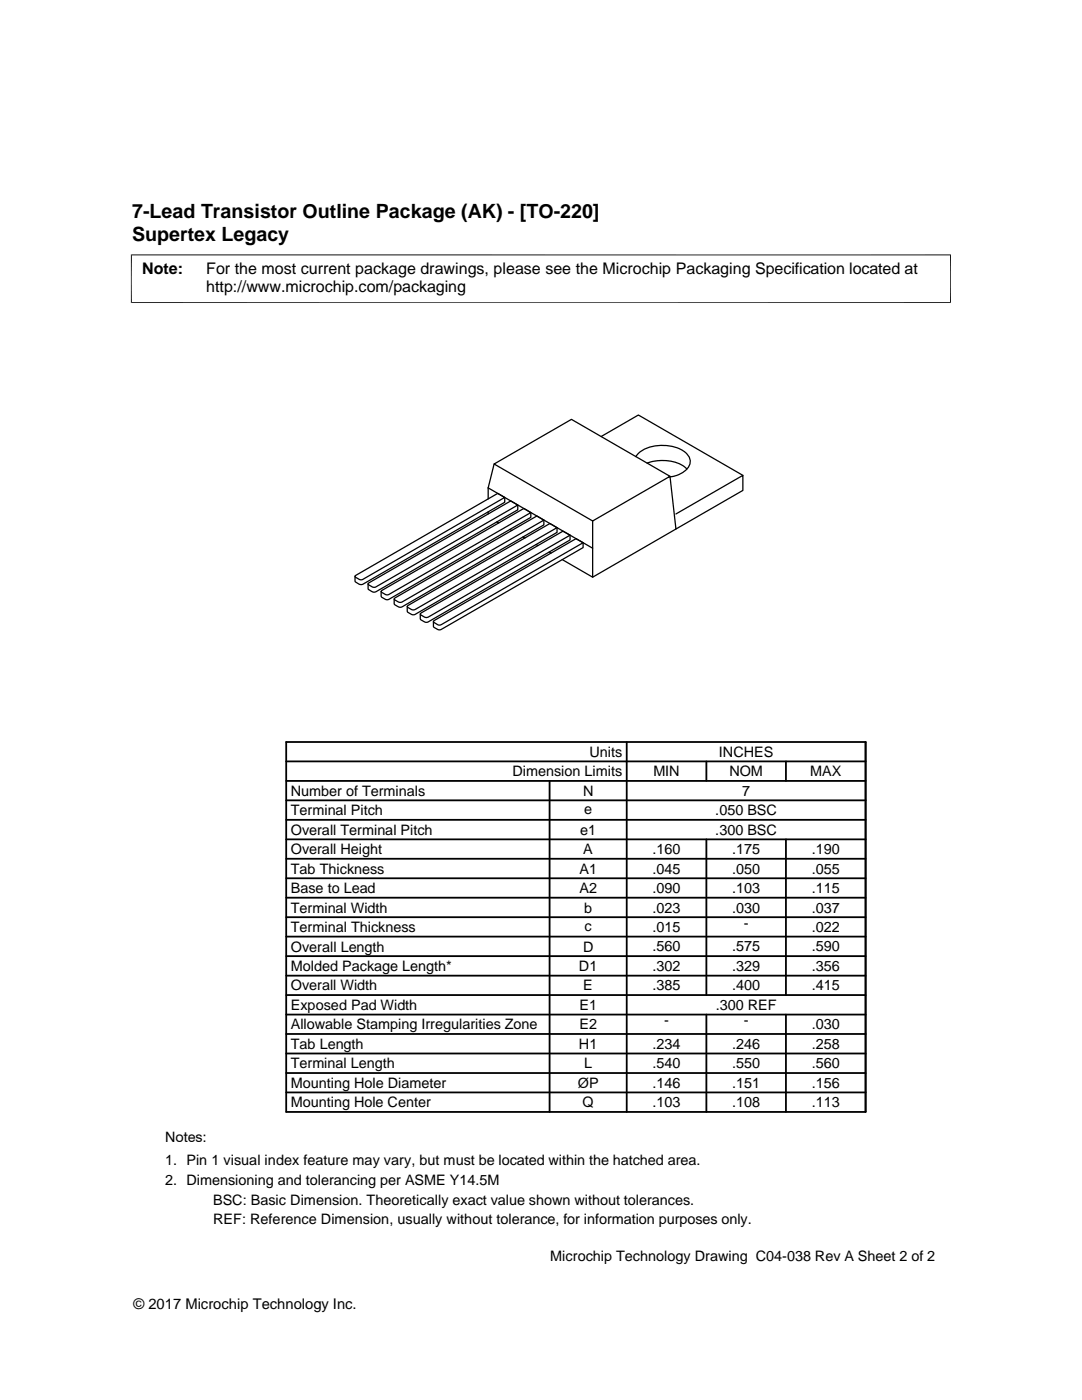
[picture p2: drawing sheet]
<svg xmlns="http://www.w3.org/2000/svg" width="216mm" height="279mm" viewBox="0 0 216 279" stroke-linecap="round" stroke-linejoin="round" font-family="sans-serif">
<defs><g id="words">
<g font-size="3.9">
<text x="26.4" y="43.5">7-Lead Transistor Outline Package (AK) - [TO-220]</text>
<text x="26.4" y="48">Supertex Legacy</text>
</g>
<g font-size="3.2">
<text x="28.4" y="54.6">Note:</text>
<text x="41.1" y="58.3">http://www.microchip.com/packaging</text>
<text x="41.1" y="54.6">For the most current package drawings, please see the Microchip Packaging Specification located at</text>
</g>
<g font-size="2.9">
<text x="102.3" y="154.9">Dimension Limits</text>
<text x="117.6" y="151">Units</text>
<text x="130.4" y="154.9">MIN</text>
<text x="143.4" y="151">INCHES</text>
<text x="145.5" y="154.9">NOM</text>
<text x="161.6" y="154.9">MAX</text>
<text x="58" y="158.8">Number of Terminals</text>
<text x="116.3" y="158.8">N</text>
<text x="148.1" y="158.8">7</text>
<text x="58" y="162.7">Terminal Pitch</text>
<text x="58" y="166.6">Overall Terminal Pitch</text>
<text x="115.8" y="166.6">e1</text>
<text x="116.6" y="162.4">e</text>
<text x="142.7" y="162.7">.050 BSC</text>
<text x="142.7" y="166.6">.300 BSC</text>
<text x="58" y="170.5">Overall Height</text>
<text x="116.4" y="170.5">A</text>
<text x="130.2" y="170.5">.160</text>
<text x="146.1" y="170.5">.175</text>
<text x="162" y="170.5">.190</text>
<text x="58" y="174.4">Tab Thickness</text>
<text x="58" y="178.2">Base to Lead</text>
<text x="115.6" y="174.4">A1</text>
<text x="115.6" y="178.2">A2</text>
<text x="130.2" y="174.3">.045</text>
<text x="130.2" y="178.2">.090</text>
<text x="146.1" y="174.3">.050</text>
<text x="146.1" y="178.2">.103</text>
<text x="162" y="174.3">.055</text>
<text x="162" y="178.2">.115</text>
<text x="58" y="182.1">Terminal Width</text>
<text x="116.6" y="182.1">b</text>
<text x="116.6" y="185.7">c</text>
<text x="130.2" y="182.1">.023</text>
<text x="146.1" y="182.1">.030</text>
<text x="148.4" y="185.1">-</text>
<text x="162" y="182.1">.037</text>
<text x="58" y="186">Terminal Thickness</text>
<text x="58" y="189.9">Overall Length</text>
<text x="116.3" y="189.9">D</text>
<text x="130.2" y="186">.015</text>
<text x="130.2" y="189.9">.560</text>
<text x="146.1" y="189.9">.575</text>
<text x="162" y="186">.022</text>
<text x="162" y="189.9">.590</text>
<text x="58" y="193.8">Molded Package Length*</text>
<text x="58" y="197.7">Overall Width</text>
<text x="115.5" y="193.8">D1</text>
<text x="116.4" y="197.7">E</text>
<text x="130.2" y="193.8">.302</text>
<text x="130.2" y="197.7">.385</text>
<text x="146.1" y="193.8">.329</text>
<text x="146.1" y="197.7">.400</text>
<text x="162" y="193.8">.356</text>
<text x="162" y="197.7">.415</text>
<text x="58" y="201.6">Exposed Pad Width</text>
<text x="115.6" y="201.6">E1</text>
<text x="142.8" y="201.5">.300 REF</text>
<text x="58" y="205.4">Allowable Stamping Irregularities Zone</text>
<text x="58" y="209.3">Tab Length</text>
<text x="115.5" y="209.3">H1</text>
<text x="115.6" y="205.4">E2</text>
<text x="130.2" y="209.3">.234</text>
<text x="132.5" y="204.6">-</text>
<text x="146.1" y="209.3">.246</text>
<text x="148.4" y="204.6">-</text>
<text x="162" y="205.4">.030</text>
<text x="162" y="209.3">.258</text>
<text x="58" y="213.2">Terminal Length</text>
<text x="116.6" y="213.2">L</text>
<text x="130.2" y="213.2">.540</text>
<text x="146.1" y="213.2">.550</text>
<text x="162" y="213.2">.560</text>
<text x="58" y="217.1">Mounting Hole Diameter</text>
<text x="58" y="221">Mounting Hole Center</text>
<text x="115.3" y="217.1">ØP</text>
<text x="116.2" y="220.9">Q</text>
<text x="130.2" y="217.1">.146</text>
<text x="130.2" y="221">.103</text>
<text x="146.1" y="217.1">.151</text>
<text x="146.1" y="221">.108</text>
<text x="162" y="217.1">.156</text>
<text x="162" y="221">.113</text>
<text x="32.9" y="228">Notes:</text>
<text x="32.9" y="232.6">1. Pin 1 visual index feature may vary, but must be located within the hatched area.</text>
<text x="32.9" y="236.5">2. Dimensioning and tolerancing per ASME Y14.5M</text>
<text x="42.5" y="244.3">REF: Reference Dimension, usually without tolerance, for information purposes only.</text>
<text x="42.5" y="240.6">BSC: Basic Dimension. Theoretically exact value shown without tolerances.</text>
<text x="109.8" y="251.7">Microchip Technology Drawing C04-038 Rev A Sheet 2 of 2</text>
<text x="26.6" y="261.3">© 2017 Microchip Technology Inc.</text>
</g>
</g></defs>
<g fill="none" stroke="#000" stroke-width=".25">
<path d="M97.4 97.4v2.2M97.4 97.4l20.9 12M98.6 92.6l-1.2 4.8M98.6 92.6l15.4-8.9 19.7 11.4-15.4 8.9zM100.7 99.3v.9l-28.3 16.4h-.7l-.8-.5-.1-1.1M120 87.1l7.4-4.3 20.8 12.1M126.9 91.1a6.9 6.9 0 0 1 7.1-2 4.8 4.8 0 0 1 3.6 2.3 2.69 2.69 0 0 1-1.9 3.2l-1.3 .5-1 .2M129.1 92.4a8.6 8.6 0 0 1 7.5 .8l.5 .4M133.7 95.1l1.2 10.5 13.3-7.7v-3l-13.3 7.7M70.9 114.9l28.4-16.4 1.4 .8-28.5 16.4a1.38 1.38 0 0 1-1.2-.5zM73.5 116.4l28.4-16.4 1.4 .8-28.5 16.4a1.38 1.38 0 0 1-1.2-.5zM76.1 117.9l28.4-16.4 1.4 .8-28.5 16.4a1.38 1.38 0 0 1-1.2-.5z"/>
<path d="M78.7 119.4l28.4-16.4 1.4 .8-28.4 16.4a1.41 1.41 0 0 1-1.3-.5zM97.4 102.2v.4M99.1 104.2l.4 .2M101.7 105.7l.4 .2M103.3 100.8v.9l-28.3 16.4h-.7l-.8-.5-.1-1.1M104.4 107.2l.3 .2M105.9 102.3v1l-28.5 16.4a1.38 1.38 0 0 1-1.2-.5l-.1-.2v-1M107 108.7l.3 .2M108.5 103.8v1l-28.4 16.4a1.41 1.41 0 0 1-1.3-.5l-.1-.2v-1M109.6 110.2l.3 .2M111.1 105.3v1l-28.4 16.4a1.43 1.43 0 0 1-1.3-.5l-.1-.2v-.9M113.7 106.8v1l-28.4 16.4a1.43 1.43 0 0 1-1.3-.5l-.1-.2v-.9"/>
<path d="M116.4 108.3v1l-28.5 16.4a1.38 1.38 0 0 1-1.3-.5l-.1-.2v-.9M118.3 104v11.2M134.9 105.6l-16.6 9.6-6.1-3.5M81.3 120.9l28.4-16.4 1.4 .8-28.4 16.4a1.43 1.43 0 0 1-1.3-.5zM83.9 122.4l28.4-16.4 1.4 .8-28.4 16.4a1.43 1.43 0 0 1-1.3-.5zM86.5 124l28.4-16.5 1.5 .8-28.4 16.4h-.7l-.8-.5z"/>
</g>
<path d="M26.1 50.9h163.7M26.2 50.8v9.7M189.7 50.8v9.7M26.1 60.4h163.7" fill="none" stroke="#000" stroke-width=".2"/>
<g fill="none" stroke="#000" stroke-width=".36">
<path d="M57.1 148.1h115.6v73.8h-115.6zM57.1 159.7h115.6M57.1 155.9h115.6M57.1 152h115.6M109.7 155.9v66M125.1 148.1v73.8M140.9 152v3.9M156.8 152v3.9M57.1 179.2h115.6M57.1 167.5h115.6M57.1 171.4h115.6M57.1 175.3h115.6"/>
<path d="M57.1 163.6h115.6M140.9 167.5v31.1M156.8 167.5v31.1M57.1 186.9h115.6M57.1 198.6h115.6M57.1 194.7h115.6M57.1 190.8h115.6M57.1 183h115.6M57.1 210.2h115.6M57.1 214.1h115.6M57.1 206.4h115.6M57.1 202.5h115.6"/>
<path d="M57.1 218h115.6M140.9 202.5v19.4M156.8 202.5v19.4"/>
</g>
<use href="#words"/>
</svg>
